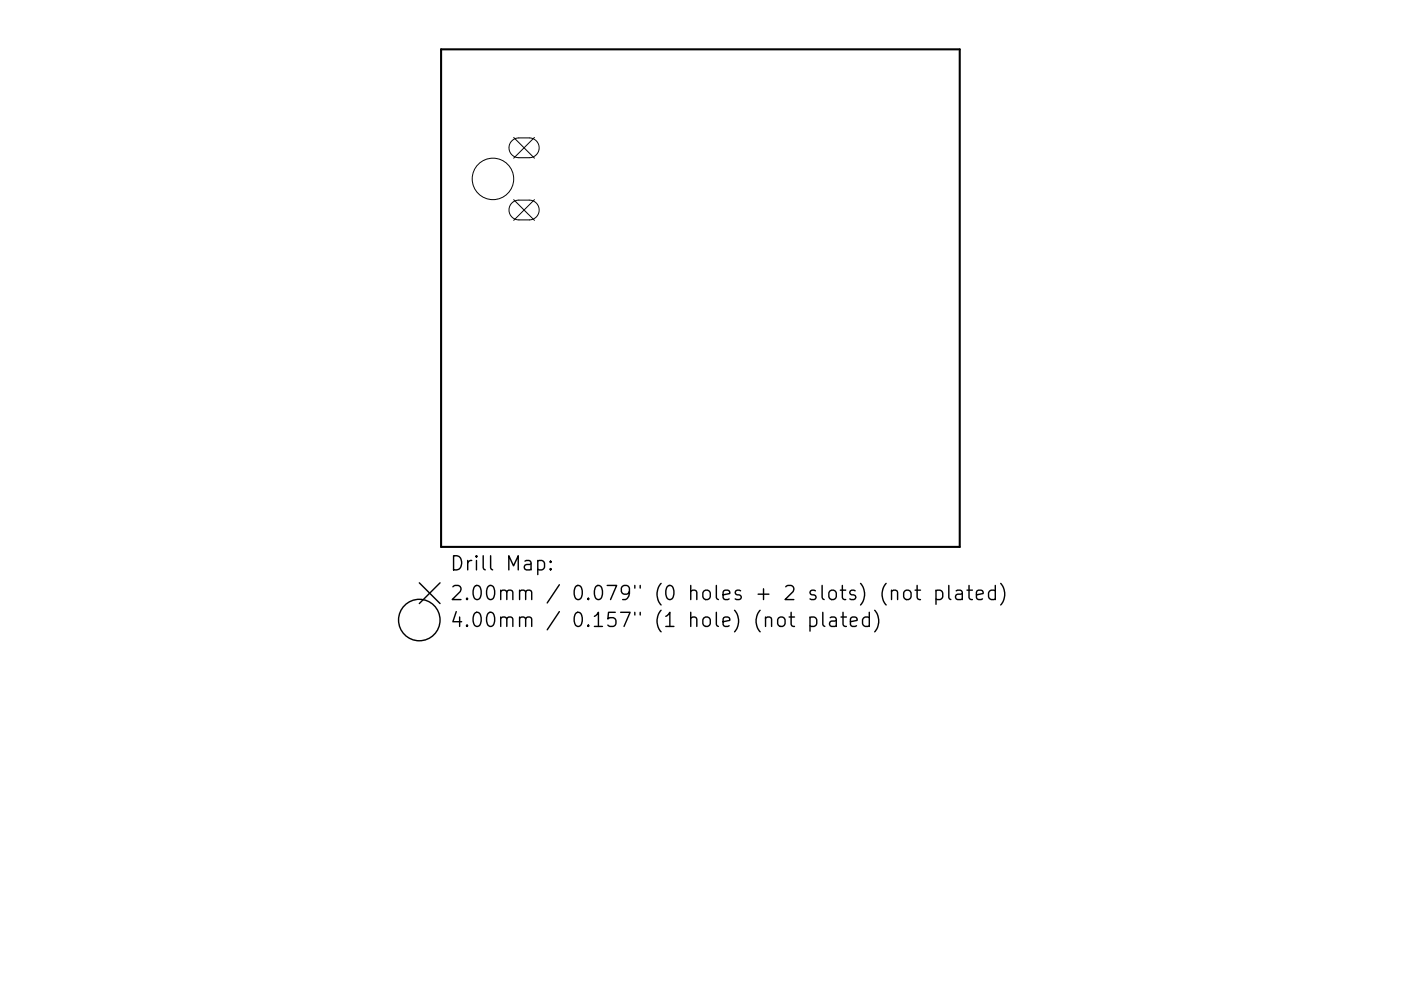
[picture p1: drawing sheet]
<svg xmlns="http://www.w3.org/2000/svg" width="297mm" height="210mm" viewBox="0 0 297 210" stroke-linecap="round" stroke-linejoin="round" font-family="sans-serif">
<defs><g id="words">
<g font-size="4.2">
<text x="95.3" y="121.1">Drill Map:</text>
<text x="95.3" y="127.4">2.00mm / 0.079&quot; (0 holes + 2 slots) (not plated)</text>
<text x="95.3" y="133.1">4.00mm / 0.157&quot; (1 hole) (not plated)</text>
</g>
</g></defs>
<path d="M93.5 10.5h110v105.5h-110z" fill="none" stroke="#000" stroke-width=".44"/>
<g fill="none" stroke="#000" stroke-width=".21">
<path d="M108.5 29.9l1.1-.6h2.6a2.1 2.1 0 0 1 2.1 2.1 2.1 2.1 0 0 1-2.1 2.1h-2.2a2.1 2.1 0 0 1-1.9-1.3 2.1 2.1 0 0 1 .4-2.3zM108.9 29.2l4.4 4.4M113.3 29.2l-4.4 4.4M108.5 43.1l1.1-.6h2.6a2.1 2.1 0 0 1 2.1 2.1 2.1 2.1 0 0 1-2.1 2.1h-2.2a2.1 2.1 0 0 1-1.9-1.3 2.1 2.1 0 0 1 .4-2.3zM108.9 42.4l4.4 4.4M113.3 42.4l-4.4 4.4"/>
<circle cx="104.5" cy="38" r="4.4"/>
</g>
<g fill="none" stroke="#000" stroke-width=".3">
<path d="M114 119.1l.9-.2 .5 .6v.8l-.2 .5-.3 .1-.9-.1M116.7 119.1l.2 .1-.2 .1-.1-.1 .1-.1v.2M88.9 123.7l4.4 4.4M93.3 123.7l-4.4 4.4M116.7 120.6l.2 .2-.2 .1-.1-.1 .1-.2v.3M165 131.2a.81 .81 0 0 1 .8-.3 .81 .81 0 0 1 .6 .6v.8a.81 .81 0 0 1-.7 .6 .81 .81 0 0 1-.8-.6v-.8zM167.3 130.9h1.1M167.7 129.9v2.6l.2 .3 .5 .1M171.7 131.1l.9-.2 .6 .6v.8l-.3 .5-.3 .1-.9-.1M171.7 130.9v3M174.4 129.9v2.6l.5 .4M176 131.1l.3-.2 .9 .2 .1 .2v1.6"/>
<path d="M177.3 131.6l-1 .2a.59 .59 0 0 0-.4 .5 .59 .59 0 0 0 .4 .6l1-.1M178.3 130.9h1.1M178.7 129.9v2.6l.2 .3 .5 .1M180.3 131.9l1.4-.3-.1-.5-.9-.2-.4 .4v1.2l.1 .3 .3 .1 .9-.1M184.3 131.1l-.9-.2-.5 .6v.8l.3 .5 .2 .1 .9-.1M184.3 129.9v3M185.4 129.5a3.4 3.4 0 0 1 0 4.6M187.9 123.8a3.4 3.4 0 0 0 0 4.6M189 125.5a.74 .74 0 0 1 1.3 .1v1.6M189 125.2v2M191.7 125.5a.81 .81 0 0 1 .8-.3 .81 .81 0 0 1 .7 .6v.8a.81 .81 0 0 1-.8 .6 .81 .81 0 0 1-.8-.6v-.8zM194 125.2h1.2"/>
<path d="M194.4 124.2v2.6l.2 .3 .6 .1M198.4 125.4l.9-.2 .6 .6v.8l-.3 .5-.3 .1-.9-.1M198.4 125.2v3M201.2 124.2v2.6l.4 .4M202.7 125.4l.3-.2 .9 .2 .1 .2v1.6M204 125.9l-1 .2a.59 .59 0 0 0-.4 .5 .59 .59 0 0 0 .4 .6l1-.1M205 125.2h1.2M205.4 124.2v2.6l.2 .3 .6 .1M207 126.2l1.4-.3-.1-.5-.9-.2-.4 .4v1.2l.2 .3 .2 .1 .9-.1M211 125.4l-.8-.2-.6 .6v.8l.3 .5 .3 .1 .8-.1M211 124.2v3M212.2 123.8a3.4 3.4 0 0 1 0 4.6"/>
<circle cx="88.9" cy="131.6" r="4.4"/>
</g>
<use href="#words"/>
</svg>
